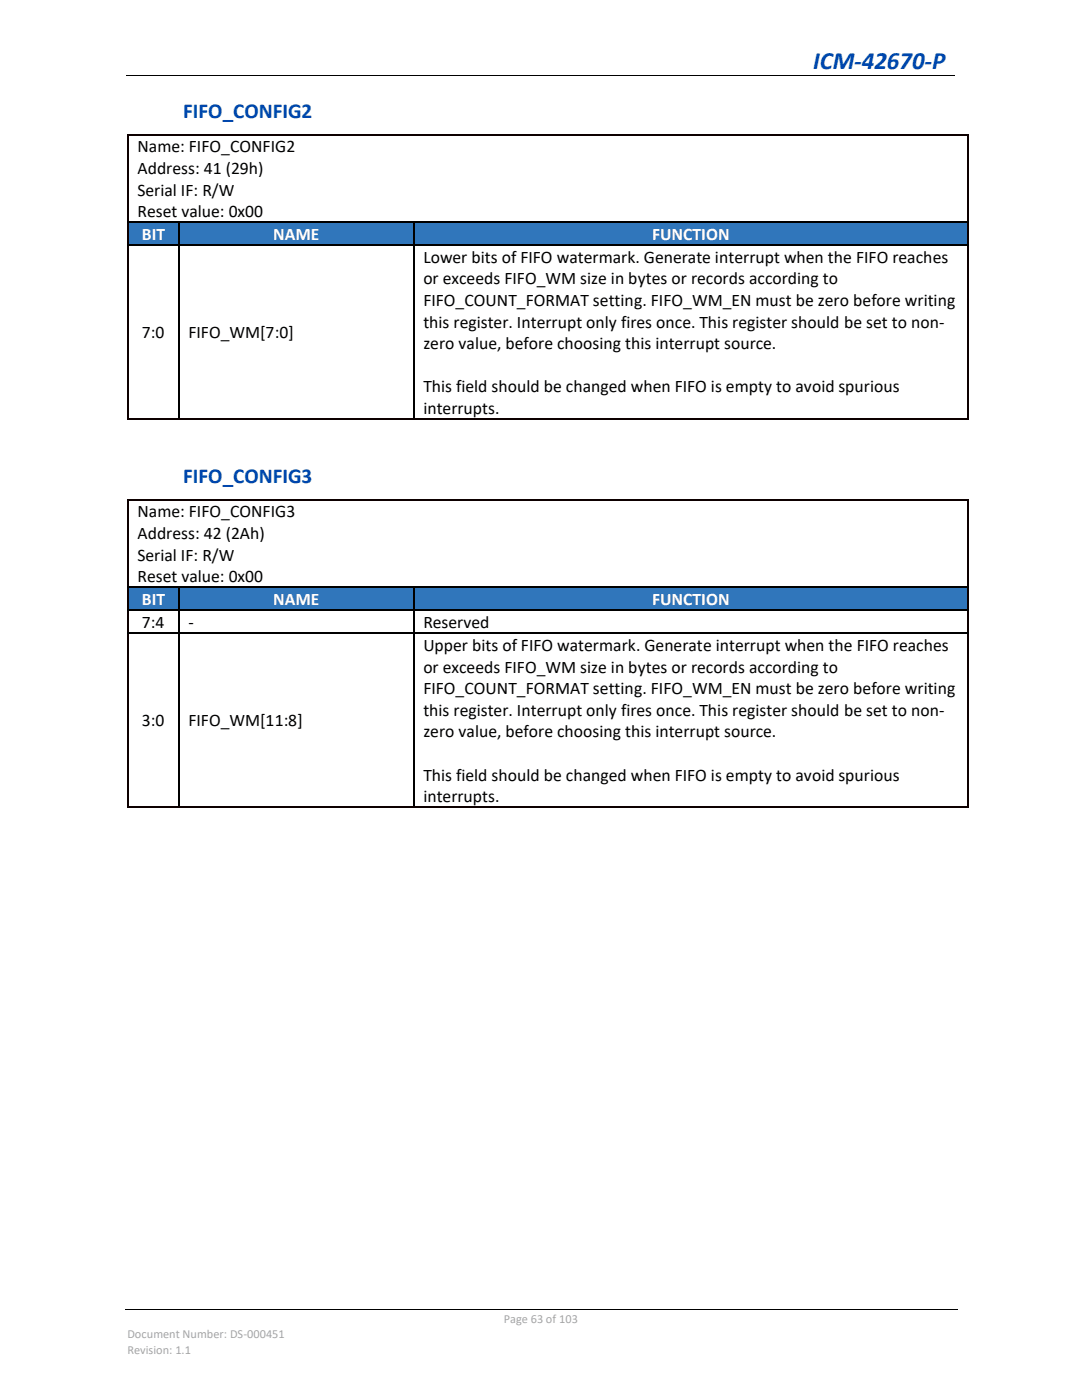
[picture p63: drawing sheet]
<svg xmlns="http://www.w3.org/2000/svg" width="216mm" height="279mm" viewBox="0 0 216 279" stroke-linecap="round" stroke-linejoin="round" font-family="sans-serif">
<defs><g id="words">
<text font-size="5" fill="#0046ad" x="162.3" y="13.7">ICM-42670-P</text>
<g font-size="4.2" fill="#0046ad">
<text x="36.5" y="23.5">FIFO_CONFIG2</text>
<text x="36.5" y="96.4">FIFO_CONFIG3</text>
</g>
<g font-size="3.5">
<text x="27.4" y="30.4">Name: FIFO_CONFIG2</text>
<text x="27.4" y="34.7">Address: 41 (29h)</text>
<text x="27.4" y="39">Serial IF: R/W</text>
<text x="27.4" y="43.3">Reset value: 0x00</text>
<text x="84.5" y="52.5">Lower bits of FIFO watermark. Generate interrupt when the FIFO reaches</text>
<text x="84.5" y="56.8">or exceeds FIFO_WM size in bytes or records according to</text>
<text x="84.5" y="61.1">FIFO_COUNT_FORMAT setting. FIFO_WM_EN must be zero before writing</text>
<text x="84.5" y="65.4">this register. Interrupt only fires once. This register should be set to non-</text>
<text x="28.3" y="67.5">7:0</text>
<text x="37.6" y="67.5">FIFO_WM[7:0]</text>
<text x="84.5" y="69.7">zero value, before choosing this interrupt source.</text>
<text x="84.5" y="78.3">This field should be changed when FIFO is empty to avoid spurious</text>
<text x="84.5" y="82.6">interrupts.</text>
<text x="27.4" y="103.3">Name: FIFO_CONFIG3</text>
<text x="27.4" y="107.6">Address: 42 (2Ah)</text>
<text x="27.4" y="111.9">Serial IF: R/W</text>
<text x="27.4" y="116.2">Reset value: 0x00</text>
<text x="28.3" y="125.3">7:4</text>
<text x="37.6" y="125.3">-</text>
<text x="84.5" y="125.3">Reserved</text>
<text x="84.5" y="129.9">Upper bits of FIFO watermark. Generate interrupt when the FIFO reaches</text>
<text x="84.5" y="134.2">or exceeds FIFO_WM size in bytes or records according to</text>
<text x="84.5" y="138.5">FIFO_COUNT_FORMAT setting. FIFO_WM_EN must be zero before writing</text>
<text x="84.5" y="142.9">this register. Interrupt only fires once. This register should be set to non-</text>
<text x="28.3" y="145">3:0</text>
<text x="37.6" y="145">FIFO_WM[11:8]</text>
<text x="84.5" y="147.1">zero value, before choosing this interrupt source.</text>
<text x="84.5" y="155.8">This field should be changed when FIFO is empty to avoid spurious</text>
<text x="84.5" y="160">interrupts.</text>
</g>
<g font-size="3.5" fill="#fff">
<text x="28.3" y="47.9">BIT</text>
<text x="54.5" y="47.9">NAME</text>
<text x="130.1" y="47.9">FUNCTION</text>
<text x="28.3" y="120.8">BIT</text>
<text x="54.5" y="120.8">NAME</text>
<text x="130.1" y="120.8">FUNCTION</text>
</g>
<g font-size="2.5" fill="#a6a6a6">
<text x="25.4" y="267.1">Document Number: DS-000451</text>
<text x="100.5" y="264.1">Page 63 of 103</text>
<text x="25.4" y="270.1">Revision: 1.1</text>
</g>
</g></defs>
<path d="M25.2 15.1h165.3M24.9 261.3h166.1" fill="none" stroke="#000" stroke-width=".2"/>
<path d="M70.5 15h.2v.2h-.2z" fill-rule="evenodd" fill="#000"/>
<g fill="#0d0000">
<path d="M25.4 26.8h.3v.2h-.3z" fill-rule="evenodd"/>
<path d="M25.4 26.8h.3v.2h-.3z" fill-rule="evenodd"/>
</g>
<path d="M25.7 26.9h167.4" fill="none" stroke="#0d0000" stroke-width=".25"/>
<g fill="#0d0000">
<path d="M193.1 26.8h.2v.2h-.2z" fill-rule="evenodd"/>
<path d="M193.1 26.8h.2v.2h-.2z" fill-rule="evenodd"/>
</g>
<path d="M25.5 27v17.2M193.2 27v17.2" fill="none" stroke="#0d0000" stroke-width=".25"/>
<g fill="#3076bb">
<path d="M25.7 44.5h9.9v4.3h-9.9z" fill-rule="evenodd"/>
<path d="M27.4 44.5h6.4v4.3h-6.4z" fill-rule="evenodd"/>
<path d="M35.8 44.5h46.6v4.3h-46.6z" fill-rule="evenodd"/>
<path d="M37.6 44.5h43.1v4.3h-43.1z" fill-rule="evenodd"/>
<path d="M82.7 44.5h110.4v4.3h-110.4z" fill-rule="evenodd"/>
<path d="M84.5 44.5h106.8v4.3h-106.8z" fill-rule="evenodd"/>
</g>
<g fill="#000">
<path d="M25.4 44.2h.3v.3h-.3z" fill-rule="evenodd"/>
<path d="M25.4 48.8h.3v.3h-.3z" fill-rule="evenodd"/>
<path d="M35.6 44.2h.2v.3h-.2z" fill-rule="evenodd"/>
<path d="M35.6 48.8h.2v.3h-.2z" fill-rule="evenodd"/>
<path d="M82.4 44.2h.3v.3h-.3z" fill-rule="evenodd"/>
<path d="M82.4 48.8h.3v.3h-.3z" fill-rule="evenodd"/>
<path d="M193.1 44.2h.2v.3h-.2z" fill-rule="evenodd"/>
<path d="M193.1 48.8h.2v.3h-.2z" fill-rule="evenodd"/>
</g>
<path d="M25.7 44.4h9.9M25.7 48.9h9.9M35.7 44.5v4.3M35.8 44.4h46.6M35.8 48.9h46.6M82.6 44.5v4.3M82.7 44.4h110.4M82.7 48.9h110.4" fill="none" stroke="#000" stroke-width=".25"/>
<path d="M25.5 44.5v4.3M25.5 49.1v34.5M193.2 44.5v4.3" fill="none" stroke="#0d0000" stroke-width=".25"/>
<g fill="#0d0000">
<path d="M25.4 83.6h.3v.2h-.3z" fill-rule="evenodd"/>
<path d="M25.4 83.6h.3v.2h-.3z" fill-rule="evenodd"/>
</g>
<path d="M25.7 83.7h9.9" fill="none" stroke="#0d0000" stroke-width=".25"/>
<path d="M35.7 49.1v34.5" fill="none" stroke="#000" stroke-width=".25"/>
<path d="M35.6 83.6h.2v.2h-.2z" fill-rule="evenodd" fill="#0d0000"/>
<path d="M35.8 83.7h46.6" fill="none" stroke="#0d0000" stroke-width=".25"/>
<path d="M82.6 49.1v34.5" fill="none" stroke="#000" stroke-width=".25"/>
<path d="M82.4 83.6h.3v.2h-.3z" fill-rule="evenodd" fill="#0d0000"/>
<path d="M193.2 49.1v34.5M82.7 83.7h110.4" fill="none" stroke="#0d0000" stroke-width=".25"/>
<g fill="#0d0000">
<path d="M193.1 83.6h.2v.2h-.2z" fill-rule="evenodd"/>
<path d="M193.1 83.6h.2v.2h-.2z" fill-rule="evenodd"/>
<path d="M25.4 99.6h.3v.3h-.3z" fill-rule="evenodd"/>
<path d="M25.4 99.6h.3v.3h-.3z" fill-rule="evenodd"/>
</g>
<path d="M25.7 99.8h167.4" fill="none" stroke="#0d0000" stroke-width=".25"/>
<g fill="#0d0000">
<path d="M193.1 99.6h.2v.3h-.2z" fill-rule="evenodd"/>
<path d="M193.1 99.6h.2v.3h-.2z" fill-rule="evenodd"/>
</g>
<path d="M25.5 99.9v17.2M193.2 99.9v17.2" fill="none" stroke="#0d0000" stroke-width=".25"/>
<g fill="#3076bb">
<path d="M25.7 117.4h9.9v4.3h-9.9z" fill-rule="evenodd"/>
<path d="M27.4 117.4h6.4v4.3h-6.4z" fill-rule="evenodd"/>
<path d="M35.8 117.4h46.6v4.3h-46.6z" fill-rule="evenodd"/>
<path d="M37.6 117.4h43.1v4.3h-43.1z" fill-rule="evenodd"/>
<path d="M82.7 117.4h110.4v4.3h-110.4z" fill-rule="evenodd"/>
<path d="M84.5 117.4h106.8v4.3h-106.8z" fill-rule="evenodd"/>
</g>
<g fill="#000">
<path d="M25.4 117.1h.3v.3h-.3z" fill-rule="evenodd"/>
<path d="M35.6 117.1h.2v.3h-.2z" fill-rule="evenodd"/>
<path d="M82.4 117.1h.3v.3h-.3z" fill-rule="evenodd"/>
<path d="M193.1 117.1h.2v.3h-.2z" fill-rule="evenodd"/>
<path d="M25.4 121.7h.3v.2h-.3z" fill-rule="evenodd"/>
<path d="M25.4 126.3h.3v.2h-.3z" fill-rule="evenodd"/>
<path d="M35.6 121.7h.2v.2h-.2z" fill-rule="evenodd"/>
<path d="M35.6 126.3h.2v.2h-.2z" fill-rule="evenodd"/>
<path d="M82.4 121.7h.3v.2h-.3z" fill-rule="evenodd"/>
<path d="M82.4 126.3h.3v.2h-.3z" fill-rule="evenodd"/>
<path d="M193.1 121.7h.2v.2h-.2z" fill-rule="evenodd"/>
<path d="M193.1 126.3h.2v.2h-.2z" fill-rule="evenodd"/>
</g>
<g fill="none" stroke="#000" stroke-width=".25">
<path d="M25.7 117.2h9.9M35.7 117.4v4.3M35.8 117.2h46.6M82.6 117.4v4.3M82.7 117.2h110.4M25.7 121.8h9.9M25.7 126.4h9.9M35.7 121.9v4.4M35.8 121.8h46.6M35.8 126.4h46.6M82.6 121.9v4.4M82.7 121.8h110.4"/>
<path d="M82.7 126.4h110.4"/>
</g>
<path d="M25.5 117.4v4.3M193.2 117.4v4.3M25.5 121.9v4.4M25.5 126.5v34.5M193.2 121.9v4.4" fill="none" stroke="#0d0000" stroke-width=".25"/>
<g fill="#0d0000">
<path d="M25.4 161h.3v.3h-.3z" fill-rule="evenodd"/>
<path d="M25.4 161h.3v.3h-.3z" fill-rule="evenodd"/>
</g>
<path d="M25.7 161.1h9.9" fill="none" stroke="#0d0000" stroke-width=".25"/>
<path d="M35.7 126.5v34.5" fill="none" stroke="#000" stroke-width=".25"/>
<path d="M35.6 161h.2v.3h-.2z" fill-rule="evenodd" fill="#0d0000"/>
<path d="M35.8 161.1h46.6" fill="none" stroke="#0d0000" stroke-width=".25"/>
<path d="M82.6 126.5v34.5" fill="none" stroke="#000" stroke-width=".25"/>
<path d="M82.4 161h.3v.3h-.3z" fill-rule="evenodd" fill="#0d0000"/>
<path d="M193.2 126.5v34.5M82.7 161.1h110.4" fill="none" stroke="#0d0000" stroke-width=".25"/>
<g fill="#0d0000">
<path d="M193.1 161h.2v.3h-.2z" fill-rule="evenodd"/>
<path d="M193.1 161h.2v.3h-.2z" fill-rule="evenodd"/>
</g>
<use href="#words"/>
</svg>
